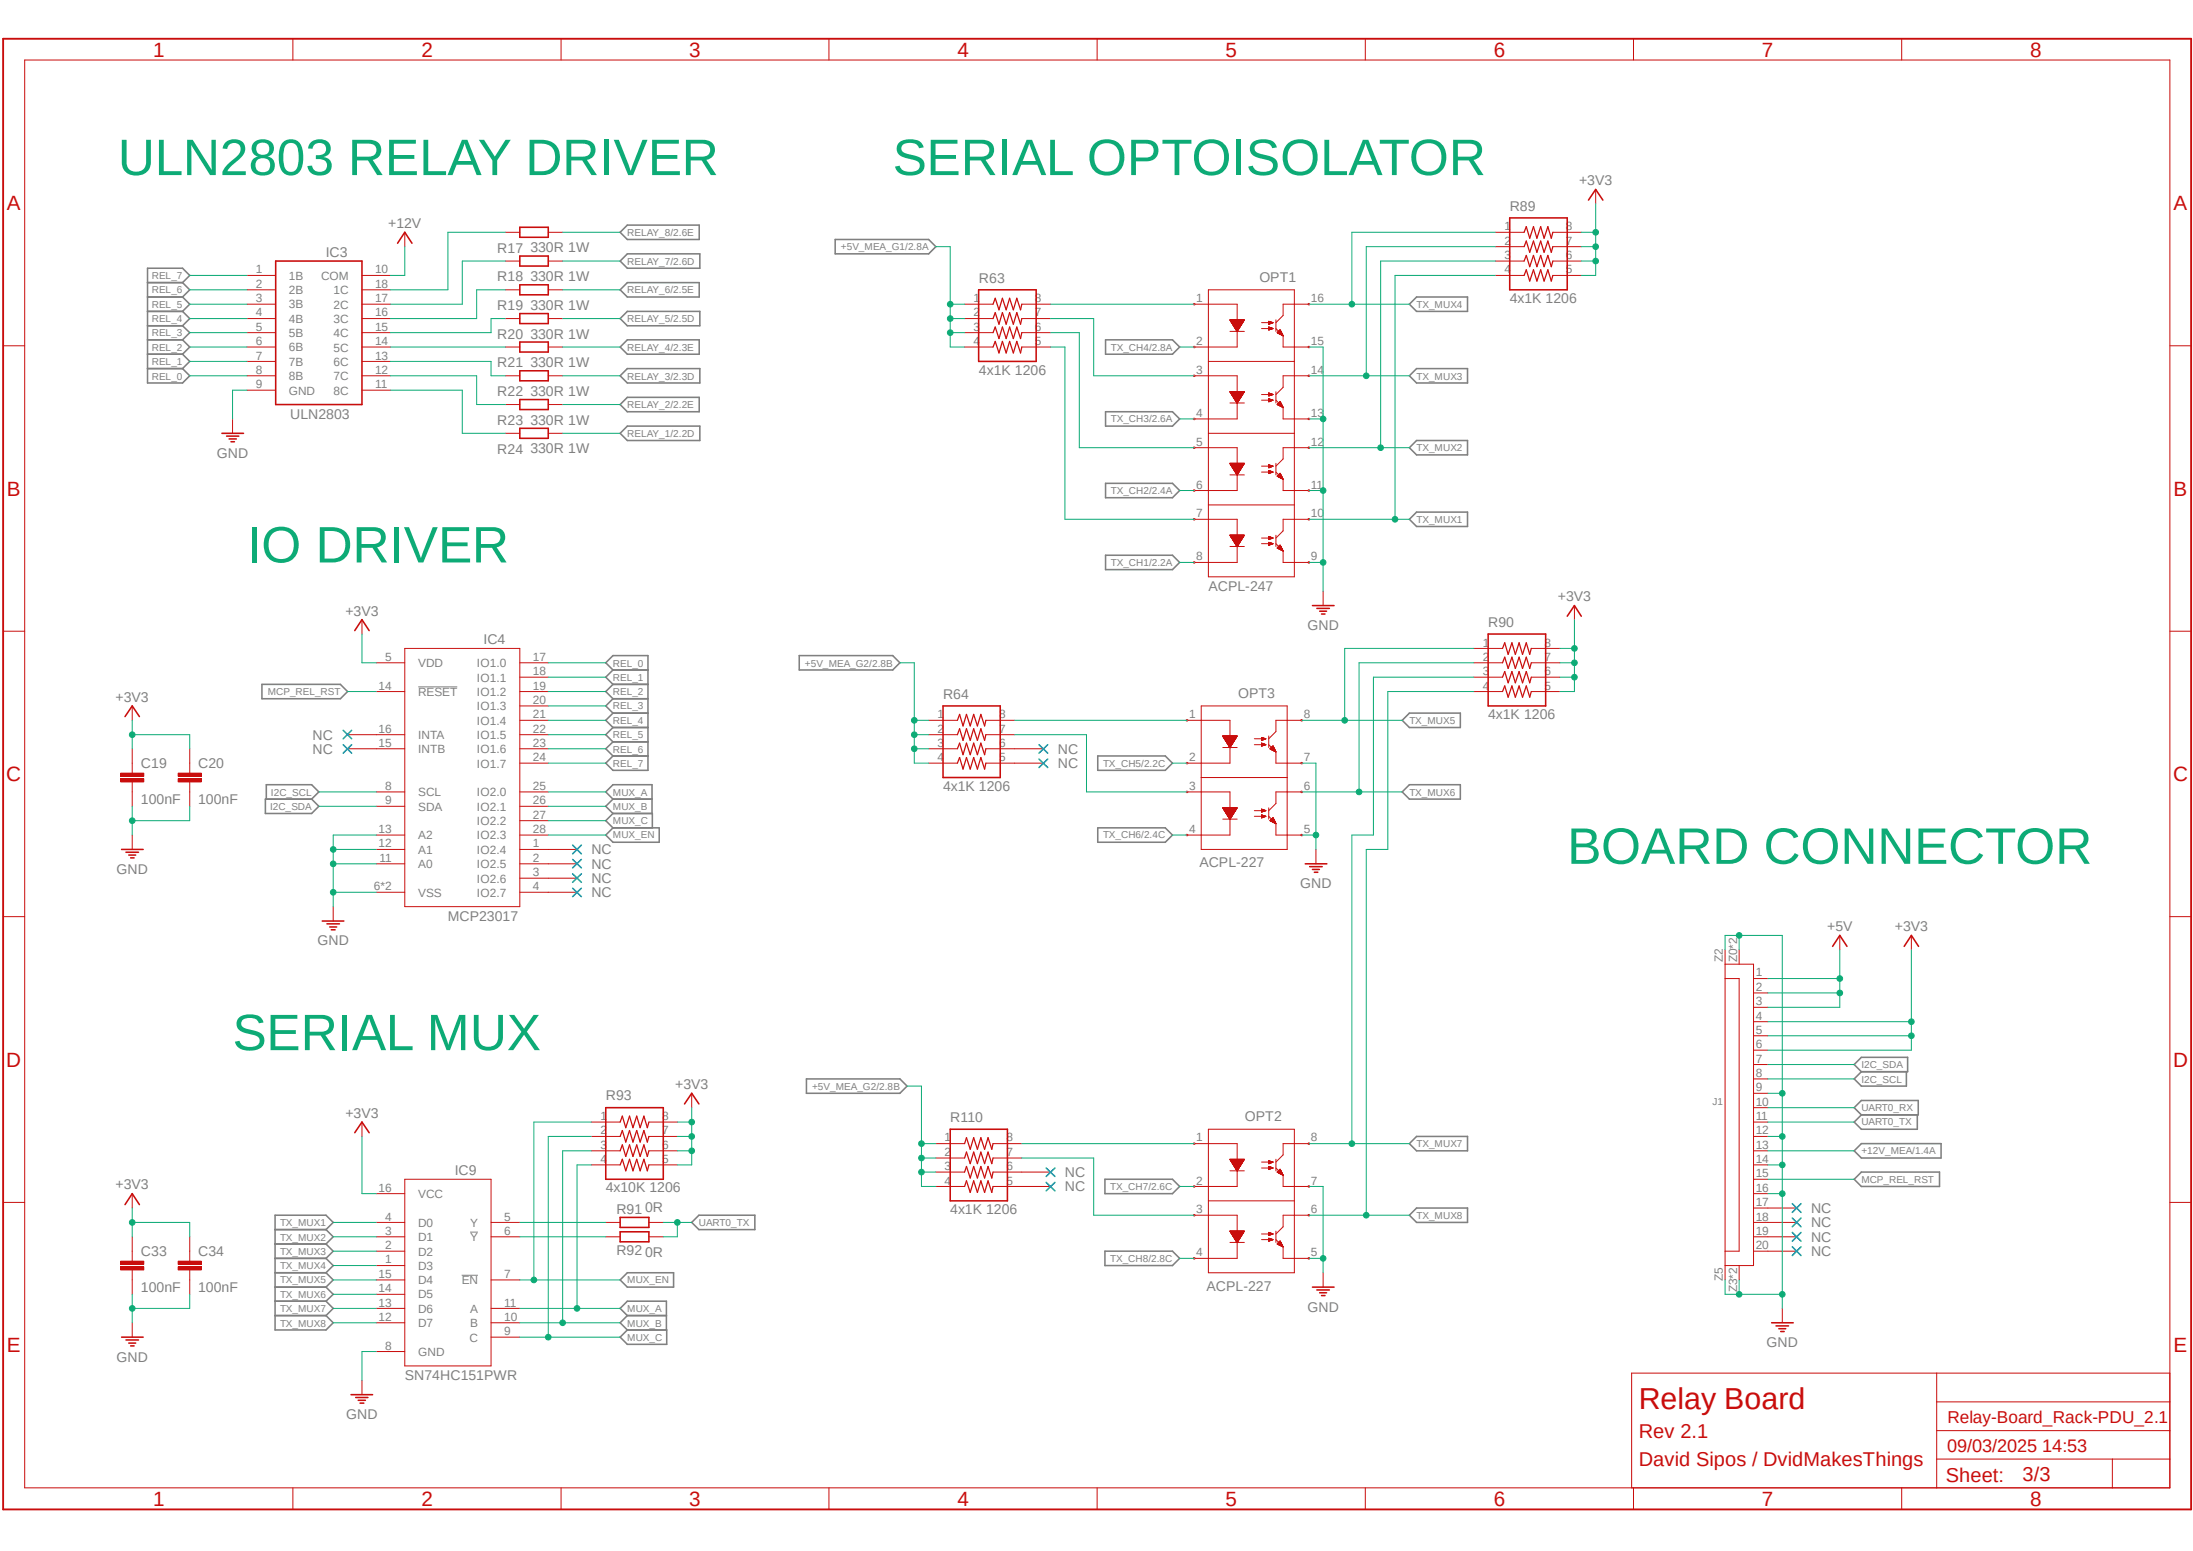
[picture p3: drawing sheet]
<svg xmlns="http://www.w3.org/2000/svg" width="297mm" height="210mm" viewBox="0 0 297 210" stroke-linecap="round" stroke-linejoin="round" font-family="sans-serif">
<defs><g id="words">
<g font-size="6.9" fill="#0dab76">
<text x="16" y="23.7">ULN2803 RELAY DRIVER</text>
<text x="120.9" y="23.7">SERIAL OPTOISOLATOR</text>
<text x="33.4" y="76.2">IO DRIVER</text>
<text x="212.3" y="117">BOARD CONNECTOR</text>
<text x="31.5" y="142.2">SERIAL MUX</text>
</g>
<text font-size="4.1" fill="#c90d0c" x="222" y="190.8">Relay Board</text>
<g font-size="2.8" fill="#c90d0c">
<text x="20.7" y="7.7">1</text>
<text x="57.1" y="7.7">2</text>
<text x="93.3" y="7.7">3</text>
<text x="129.7" y="7.7">4</text>
<text x="166" y="7.7">5</text>
<text x="202.3" y="7.7">6</text>
<text x="238.6" y="7.7">7</text>
<text x="275" y="7.7">8</text>
<text x=".9" y="28.4">A</text>
<text x="294.4" y="28.4">A</text>
<text x=".9" y="67.1">B</text>
<text x="294.4" y="67.1">B</text>
<text x=".8" y="105.8">C</text>
<text x="294.3" y="105.8">C</text>
<text x=".8" y="144.4">D</text>
<text x="294.3" y="144.4">D</text>
<text x=".9" y="183.1">E</text>
<text x="294.4" y="183.1">E</text>
<text x="20.7" y="203.9">1</text>
<text x="57.1" y="203.9">2</text>
<text x="93.3" y="203.9">3</text>
<text x="129.7" y="203.9">4</text>
<text x="166" y="203.9">5</text>
<text x="202.3" y="203.9">6</text>
<text x="238.6" y="203.9">7</text>
<text x="275" y="203.9">8</text>
</g>
<g font-size="2.7" fill="#c90d0c">
<text x="222" y="194.7">Rev 2.1</text>
<text x="222" y="198.5">David Sipos / DvidMakesThings</text>
<text x="263.5" y="200.6">Sheet:</text>
<text x="273.9" y="200.5">3/3</text>
</g>
<text font-size="2.5" fill="#c90d0c" x="263.7" y="196.6">09/03/2025 14:53</text>
<text font-size="2.3" fill="#c90d0c" x="263.7" y="192.7">Relay-Board_Rack-PDU_2.1</text>
<g font-size="1.9" fill="#808080">
<text x="204.5" y="28.6">R89</text>
<text x="213.9" y="25.1">+3V3</text>
<text x="44.1" y="34.8">IC3</text>
<text x="52.6" y="30.9">+12V</text>
<text x="67.4" y="34.2">R17</text>
<text x="71.8" y="34.2">330R 1W</text>
<text x="67.4" y="42">R19</text>
<text x="67.4" y="38.1">R18</text>
<text x="71.8" y="42">330R 1W</text>
<text x="71.8" y="38.1">330R 1W</text>
<text x="132.6" y="38.3">R63</text>
<text x="170.6" y="38.1">OPT1</text>
<text x="204.5" y="41">4x1K 1206</text>
<text x="67.4" y="45.8">R20</text>
<text x="71.8" y="45.8">330R 1W</text>
<text x="67.4" y="53.6">R22</text>
<text x="67.4" y="49.7">R21</text>
<text x="71.8" y="53.6">330R 1W</text>
<text x="71.8" y="49.7">330R 1W</text>
<text x="132.6" y="50.7">4x1K 1206</text>
<text x="39.3" y="56.7">ULN2803</text>
<text x="67.4" y="57.5">R23</text>
<text x="71.8" y="57.5">330R 1W</text>
<text x="29.4" y="62">GND</text>
<text x="67.4" y="61.4">R24</text>
<text x="71.8" y="61.4">330R 1W</text>
<text x="46.8" y="83.4">+3V3</text>
<text x="163.7" y="80.1">ACPL-247</text>
<text x="211" y="81.4">+3V3</text>
<text x="65.5" y="87.2">IC4</text>
<text x="177.1" y="85.3">GND</text>
<text x="201.5" y="84.9">R90</text>
<text x="15.7" y="95">+3V3</text>
<text x="127.7" y="94.6">R64</text>
<text x="167.7" y="94.5">OPT3</text>
<text x="42.3" y="100.2">NC</text>
<text x="201.5" y="97.3">4x1K 1206</text>
<text x="19.1" y="104">C19</text>
<text x="26.8" y="104">C20</text>
<text x="42.3" y="102.1">NC</text>
<text x="127.7" y="107.1">4x1K 1206</text>
<text x="143.3" y="102.1">NC</text>
<text x="143.3" y="104">NC</text>
<text x="19.1" y="108.9">100nF</text>
<text x="26.8" y="108.9">100nF</text>
<text x="15.8" y="118.3">GND</text>
<text x="80.1" y="115.7">NC</text>
<text x="80.1" y="117.6">NC</text>
<text x="80.1" y="119.6">NC</text>
<text x="162.4" y="117.4">ACPL-227</text>
<text x="60.7" y="124.7">MCP23017</text>
<text x="80.1" y="121.5">NC</text>
<text x="176.1" y="120.3">GND</text>
<text x="43" y="128">GND</text>
<text x="247.5" y="126.1">+5V</text>
<text x="256.6" y="126.1">+3V3</text>
<text x="82" y="149">R93</text>
<text x="91.4" y="147.4">+3V3</text>
<text x="46.8" y="151.3">+3V3</text>
<text x="128.7" y="151.9">R110</text>
<text x="168.6" y="151.8">OPT2</text>
<text x="15.7" y="161">+3V3</text>
<text x="61.6" y="159.1">IC9</text>
<text x="82" y="161.5">4x10K 1206</text>
<text x="144.2" y="159.4">NC</text>
<text x="144.2" y="161.3">NC</text>
<text x="83.5" y="164.4">R91</text>
<text x="87.4" y="164.2">0R</text>
<text x="128.7" y="164.4">4x1K 1206</text>
<text x="245.3" y="164.3">NC</text>
<text x="245.3" y="166.2">NC</text>
<text x="19.1" y="170.1">C33</text>
<text x="26.8" y="170.1">C34</text>
<text x="83.5" y="170">R92</text>
<text x="87.4" y="170.2">0R</text>
<text x="245.3" y="168.1">NC</text>
<text x="245.3" y="170.1">NC</text>
<text x="19.1" y="175">100nF</text>
<text x="26.8" y="175">100nF</text>
<text x="163.4" y="174.8">ACPL-227</text>
<text x="177.1" y="177.6">GND</text>
<text x="15.8" y="184.4">GND</text>
<text x="239.3" y="182.4">GND</text>
<text x="54.8" y="186.9">SN74HC151PWR</text>
<text x="46.9" y="192.2">GND</text>
</g>
<g font-size="1.6" fill="#808080">
<text x="203.8" y="31.2">1</text>
<text x="203.8" y="33.1">2</text>
<text x="203.8" y="35.1">3</text>
<text x="212.1" y="31.2">8</text>
<text x="212.1" y="33.1">7</text>
<text x="212.1" y="35.1">6</text>
<text x="34.7" y="37">1</text>
<text x="34.7" y="38.9">2</text>
<text x="34.7" y="40.9">3</text>
<text x="39.1" y="37.9">1B</text>
<text x="39.1" y="39.8">2B</text>
<text x="39.1" y="41.7">3B</text>
<text x="43.5" y="37.9">COM</text>
<text x="45.2" y="39.8">1C</text>
<text x="45.2" y="41.8">2C</text>
<text x="50.8" y="38.9">18</text>
<text x="50.8" y="40.9">17</text>
<text x="50.8" y="37">10</text>
<text x="131.8" y="40.9">1</text>
<text x="140.2" y="40.9">8</text>
<text x="162" y="40.9">1</text>
<text x="177.5" y="40.9">16</text>
<text x="203.8" y="37">4</text>
<text x="212.1" y="37">5</text>
<text x="34.7" y="42.8">4</text>
<text x="34.7" y="44.8">5</text>
<text x="34.7" y="46.7">6</text>
<text x="39.1" y="43.7">4B</text>
<text x="39.1" y="45.6">5B</text>
<text x="39.1" y="47.6">6B</text>
<text x="45.2" y="43.7">3C</text>
<text x="45.2" y="45.7">4C</text>
<text x="45.2" y="47.6">5C</text>
<text x="50.8" y="42.8">16</text>
<text x="50.8" y="44.8">15</text>
<text x="50.8" y="46.7">14</text>
<text x="131.8" y="42.8">2</text>
<text x="131.8" y="44.8">3</text>
<text x="131.8" y="46.7">4</text>
<text x="140.2" y="42.8">7</text>
<text x="140.2" y="44.8">6</text>
<text x="140.2" y="46.7">5</text>
<text x="162" y="46.7">2</text>
<text x="177.5" y="46.7">15</text>
<text x="34.7" y="48.7">7</text>
<text x="34.7" y="50.6">8</text>
<text x="34.7" y="52.6">9</text>
<text x="39.1" y="49.5">7B</text>
<text x="39.1" y="51.5">8B</text>
<text x="39.1" y="53.4">GND</text>
<text x="45.2" y="49.6">6C</text>
<text x="45.2" y="51.5">7C</text>
<text x="45.2" y="53.4">8C</text>
<text x="50.8" y="48.7">13</text>
<text x="50.8" y="50.6">12</text>
<text x="50.8" y="52.6">11</text>
<text x="162" y="50.6">3</text>
<text x="177.5" y="50.6">14</text>
<text x="162" y="56.4">4</text>
<text x="177.5" y="56.4">13</text>
<text x="162" y="60.3">5</text>
<text x="177.5" y="60.3">12</text>
<text x="162" y="66.2">6</text>
<text x="162" y="70.1">7</text>
<text x="177.5" y="66.2">11</text>
<text x="177.5" y="70.1">10</text>
<text x="162" y="75.9">8</text>
<text x="177.5" y="75.9">9</text>
<text x="52.2" y="89.5">5</text>
<text x="72.2" y="89.5">17</text>
<text x="200.8" y="87.5">1</text>
<text x="200.8" y="89.5">2</text>
<text x="209.2" y="87.5">8</text>
<text x="209.2" y="89.5">7</text>
<text x="51.3" y="93.4">14</text>
<text x="56.6" y="90.3">VDD</text>
<text x="56.6" y="94.2">RESET</text>
<text x="64.6" y="92.3">IO1.1</text>
<text x="64.6" y="94.2">IO1.2</text>
<text x="64.6" y="90.3">IO1.0</text>
<text x="72.2" y="91.4">18</text>
<text x="72.2" y="93.4">19</text>
<text x="72.2" y="95.3">20</text>
<text x="200.8" y="91.4">3</text>
<text x="200.8" y="93.4">4</text>
<text x="209.2" y="91.4">6</text>
<text x="209.2" y="93.4">5</text>
<text x="51.3" y="99.2">16</text>
<text x="51.3" y="101.1">15</text>
<text x="56.6" y="100">INTA</text>
<text x="56.6" y="102">INTB</text>
<text x="64.6" y="96.2">IO1.3</text>
<text x="64.6" y="98.1">IO1.4</text>
<text x="64.6" y="100.1">IO1.5</text>
<text x="72.2" y="97.2">21</text>
<text x="72.2" y="99.2">22</text>
<text x="72.2" y="101.1">23</text>
<text x="127" y="97.2">1</text>
<text x="127" y="99.2">2</text>
<text x="127" y="101.1">3</text>
<text x="135.3" y="97.2">8</text>
<text x="135.3" y="99.2">7</text>
<text x="135.3" y="101.1">6</text>
<text x="161" y="97.2">1</text>
<text x="176.6" y="97.2">8</text>
<text x="52.2" y="107">8</text>
<text x="56.6" y="107.8">SCL</text>
<text x="64.6" y="107.8">IO2.0</text>
<text x="64.6" y="102">IO1.6</text>
<text x="64.6" y="104">IO1.7</text>
<text x="72.2" y="107">25</text>
<text x="72.2" y="103.1">24</text>
<text x="127" y="103.1">4</text>
<text x="135.3" y="103.1">5</text>
<text x="161" y="103.1">2</text>
<text x="161" y="107">3</text>
<text x="176.6" y="107">6</text>
<text x="176.6" y="103.1">7</text>
<text x="51.3" y="112.8">13</text>
<text x="52.2" y="108.9">9</text>
<text x="56.6" y="109.8">SDA</text>
<text x="56.6" y="113.7">A2</text>
<text x="64.6" y="109.8">IO2.1</text>
<text x="64.6" y="111.7">IO2.2</text>
<text x="64.6" y="113.7">IO2.3</text>
<text x="72.2" y="108.9">26</text>
<text x="72.2" y="110.9">27</text>
<text x="72.2" y="112.8">28</text>
<text x="161" y="112.8">4</text>
<text x="176.6" y="112.8">5</text>
<text x="51.3" y="114.7">12</text>
<text x="51.4" y="116.7">11</text>
<text x="56.6" y="115.6">A1</text>
<text x="56.6" y="117.5">A0</text>
<text x="64.6" y="115.6">IO2.4</text>
<text x="64.6" y="117.6">IO2.5</text>
<text x="64.6" y="119.5">IO2.6</text>
<text x="72.2" y="114.7">1</text>
<text x="72.2" y="116.7">2</text>
<text x="72.2" y="118.6">3</text>
<text x="50.6" y="120.6">6*2</text>
<text x="56.6" y="121.4">VSS</text>
<text x="64.6" y="121.5">IO2.7</text>
<text x="72.2" y="120.6">4</text>
<text x="233.3" y="130.3" transform="rotate(-90 233.3 130.3)">Z2</text>
<text x="235.3" y="130.3" transform="rotate(-90 235.3 130.3)">Z0*2</text>
<text x="237.8" y="132.2">1</text>
<text x="237.8" y="134.2">2</text>
<text x="237.8" y="136.1">3</text>
<text x="237.8" y="138">4</text>
<text x="237.8" y="140">5</text>
<text x="237.8" y="141.9">6</text>
<text x="237.8" y="143.9">7</text>
<text x="237.8" y="145.8">8</text>
<text x="237.8" y="147.8">9</text>
<text x="237.8" y="149.7">10</text>
<text x="81.3" y="151.6">1</text>
<text x="81.3" y="153.6">2</text>
<text x="81.3" y="155.5">3</text>
<text x="89.7" y="151.6">8</text>
<text x="89.7" y="153.6">7</text>
<text x="89.7" y="155.5">6</text>
<text x="127.9" y="154.6">1</text>
<text x="136.3" y="154.6">8</text>
<text x="162" y="154.6">1</text>
<text x="177.5" y="154.6">8</text>
<text x="237.8" y="151.6">11</text>
<text x="237.8" y="153.6">12</text>
<text x="237.8" y="155.5">13</text>
<text x="51.3" y="161.4">16</text>
<text x="81.3" y="157.5">4</text>
<text x="89.7" y="157.5">5</text>
<text x="127.9" y="156.5">2</text>
<text x="127.9" y="158.5">3</text>
<text x="127.9" y="160.4">4</text>
<text x="136.3" y="156.5">7</text>
<text x="136.3" y="158.5">6</text>
<text x="136.3" y="160.4">5</text>
<text x="162" y="160.4">2</text>
<text x="177.5" y="160.4">7</text>
<text x="237.8" y="157.5">14</text>
<text x="237.8" y="159.4">15</text>
<text x="237.8" y="161.4">16</text>
<text x="52.2" y="165.3">4</text>
<text x="52.2" y="167.2">3</text>
<text x="56.6" y="166.1">D0</text>
<text x="56.6" y="162.2">VCC</text>
<text x="63.7" y="166.1">Y</text>
<text x="68.3" y="165.3">5</text>
<text x="68.3" y="167.2">6</text>
<text x="162" y="164.3">3</text>
<text x="177.5" y="164.3">6</text>
<text x="237.8" y="163.3">17</text>
<text x="237.8" y="165.3">18</text>
<text x="237.8" y="167.2">19</text>
<text x="51.3" y="173">15</text>
<text x="52.2" y="169.1">2</text>
<text x="52.2" y="171.1">1</text>
<text x="56.6" y="168.1">D1</text>
<text x="56.6" y="170">D2</text>
<text x="56.6" y="172">D3</text>
<text x="56.6" y="173.9">D4</text>
<text x="62.5" y="173.9">EN</text>
<text x="63.7" y="168.1">Y</text>
<text x="68.3" y="173">7</text>
<text x="162" y="170.1">4</text>
<text x="177.5" y="170.1">5</text>
<text x="233.3" y="173.5" transform="rotate(-90 233.3 173.5)">Z5</text>
<text x="237.8" y="169.1">20</text>
<text x="51.3" y="175">14</text>
<text x="51.3" y="176.9">13</text>
<text x="51.3" y="178.9">12</text>
<text x="56.6" y="175.8">D5</text>
<text x="56.6" y="177.8">D6</text>
<text x="56.6" y="179.7">D7</text>
<text x="63.7" y="177.8">A</text>
<text x="63.7" y="179.7">B</text>
<text x="68.3" y="176.9">11</text>
<text x="68.3" y="178.9">10</text>
<text x="235.3" y="175" transform="rotate(-90 235.3 175)">Z3*2</text>
<text x="52.2" y="182.8">8</text>
<text x="56.6" y="183.6">GND</text>
<text x="63.6" y="181.7">C</text>
<text x="68.3" y="180.8">9</text>
</g>
<g font-size="1.4" fill="#808080">
<text x="85" y="35.9">RELAY_7/2.6D</text>
<text x="85" y="32">RELAY_8/2.6E</text>
<text x="113.9" y="33.9">+5V_MEA_G1/2.8A</text>
<text x="20.6" y="39.7">REL_6</text>
<text x="20.6" y="41.7">REL_5</text>
<text x="20.6" y="37.8">REL_7</text>
<text x="85" y="39.7">RELAY_6/2.5E</text>
<text x="191.9" y="41.7">TX_MUX4</text>
<text x="20.6" y="43.6">REL_4</text>
<text x="20.6" y="47.5">REL_2</text>
<text x="20.6" y="45.6">REL_3</text>
<text x="85" y="47.5">RELAY_4/2.3E</text>
<text x="85" y="43.6">RELAY_5/2.5D</text>
<text x="150.5" y="47.5">TX_CH4/2.8A</text>
<text x="20.6" y="51.4">REL_0</text>
<text x="20.6" y="49.4">REL_1</text>
<text x="85" y="51.4">RELAY_3/2.3D</text>
<text x="191.9" y="51.4">TX_MUX3</text>
<text x="85" y="59.1">RELAY_1/2.2D</text>
<text x="85" y="55.3">RELAY_2/2.2E</text>
<text x="150.5" y="57.2">TX_CH3/2.6A</text>
<text x="191.9" y="61.1">TX_MUX2</text>
<text x="150.5" y="66.9">TX_CH2/2.4A</text>
<text x="191.9" y="70.8">TX_MUX1</text>
<text x="150.5" y="76.6">TX_CH1/2.2A</text>
<text x="36.3" y="94.1">MCP_REL_RST</text>
<text x="83" y="94.1">REL_2</text>
<text x="83" y="90.3">REL_0</text>
<text x="83" y="92.2">REL_1</text>
<text x="109" y="90.3">+5V_MEA_G2/2.8B</text>
<text x="83" y="101.9">REL_6</text>
<text x="83" y="98">REL_4</text>
<text x="83" y="96.1">REL_3</text>
<text x="83" y="99.9">REL_5</text>
<text x="190.9" y="98">TX_MUX5</text>
<text x="36.7" y="107.7">I2C_SCL</text>
<text x="83" y="103.8">REL_7</text>
<text x="83" y="107.7">MUX_A</text>
<text x="149.4" y="103.8">TX_CH5/2.2C</text>
<text x="190.9" y="107.7">TX_MUX6</text>
<text x="36.6" y="109.7">I2C_SDA</text>
<text x="83" y="109.7">MUX_B</text>
<text x="83" y="111.6">MUX_C</text>
<text x="83" y="113.5">MUX_EN</text>
<text x="149.4" y="113.5">TX_CH6/2.4C</text>
<text x="110" y="147.6">+5V_MEA_G2/2.8B</text>
<text x="231.9" y="149.6">J1</text>
<text x="252.1" y="144.7">I2C_SDA</text>
<text x="252.1" y="146.6">I2C_SCL</text>
<text x="191.9" y="155.3">TX_MUX7</text>
<text x="252.1" y="152.4">UART0_TX</text>
<text x="252.1" y="150.5">UART0_RX</text>
<text x="150.4" y="161.2">TX_CH7/2.6C</text>
<text x="252.1" y="160.2">MCP_REL_RST</text>
<text x="252.1" y="156.3">+12V_MEA/1.4A</text>
<text x="37.9" y="166">TX_MUX1</text>
<text x="37.9" y="168">TX_MUX2</text>
<text x="94.7" y="166">UART0_TX</text>
<text x="191.9" y="165.1">TX_MUX8</text>
<text x="37.9" y="169.9">TX_MUX3</text>
<text x="37.9" y="171.8">TX_MUX4</text>
<text x="37.9" y="173.8">TX_MUX5</text>
<text x="85" y="173.8">MUX_EN</text>
<text x="150.4" y="170.9">TX_CH8/2.8C</text>
<text x="37.9" y="175.7">TX_MUX6</text>
<text x="37.9" y="177.7">TX_MUX7</text>
<text x="37.9" y="179.6">TX_MUX8</text>
<text x="85" y="177.7">MUX_A</text>
<text x="85" y="179.6">MUX_B</text>
<text x="85" y="181.6">MUX_C</text>
</g>
</g></defs>
<path d="M0 5l297.1 199.9M297.1 5l-297.1 199.9" fill="none" stroke="#fff" stroke-width=".14"/>
<path d="M56.6 93h5.3M62.5 172.7h2.2M63.7 166.8h1" fill="none" stroke="#808080" stroke-width=".14"/>
<g fill="none" stroke="#808080" stroke-width=".21">
<path d="M20 38.3h4.7M24.7 38.3l1 .9-1 1M24.7 38.3l1-1-1-1h-4.7v15.6h4.7l1-1-1-1M85 38.3h9.7v1.9h-9.7l-1-1zM85 34.4h9.8v1.9h-9.8l-1-1zM85 30.5h9.7v1.9h-9.7l-1-.9zM113.1 32.4h12.7l.9 1-.9 1h-12.7zM20 40.2h4.7M20 42.2h4.7M20 44.1h4.7M20 46h4.7M20 48h4.7"/>
<path d="M20 49.9h4.7M24.7 42.2l1 .9-1 1M24.7 46l1 1-1 1M24.7 48l1 .9-1 1M24.7 44.1l1 .9-1 1M24.7 40.2l1 1-1 1M85 42.2h9.8v1.9h-9.8l-1-1zM85 46h9.7v2h-9.7l-1-1zM85 49.9h9.8v2h-9.8l-1-1zM85 57.7h9.8v1.9h-9.8l-1-.9zM85 53.8h9.7v2h-9.7l-1-1zM149.7 46h9.1l1 1-1 1h-9.1z"/>
<path d="M149.7 55.8h9.1l1 .9-1 1h-9.1zM190.9 41.2l1-1h6.9v2h-6.9zM191.9 49.9h6.9v2h-6.9l-1-1zM191.9 59.6h6.9v2h-6.9l-1-1zM149.7 65.4h9.1l1 1-1 1h-9.1zM149.7 75.2h9.1l1 1-1 .9h-9.1zM191.9 69.3h6.9v2h-6.9l-1-1zM35.5 92.7h10.6l1 .9-1 1h-10.6zM83 90.7l-1-1 1-.9h4.8v15.5h-4.8l-1-1 1-.9M83 96.6l-1 .9 1 1M83 98.5h4.8M83 96.6h4.8"/>
<path d="M83 92.7l-1 .9 1 1M83 94.6h4.8M83 92.7h4.8M83 90.7h4.8M83 90.7l-1 1 1 1M83 94.6l-1 1 1 1M83 98.5l-1 1 1 1M108.2 88.8h12.7l1 .9-1 1h-12.7zM190.9 96.6h6.9v1.9h-6.9l-1-1zM35.9 108.2h6.3l1 1-1 1h-6.3zM36.1 108.2v-1.9h6.1l1 .9-1 1M82 113.1l1-1h6.3v1.9h-6.3z"/>
<path d="M83 100.5l-1 .9 1 1M83 102.4h4.8M83 100.5h4.8M83 110.2h5.3v1.9M83 108.2h5.3M83 108.2l-1-1 1-.9h5.3v3.9M83 108.2l-1 1 1 1M83 110.2l-1 .9 1 1M148.7 102.4h9.1l1 .9-1 1h-9.1zM148.7 112.1h9.1l1 1-1 .9h-9.1zM189.9 107.2l1-.9h6.9v1.9h-6.9zM109.2 146.1h12.7l1 1-1 .9h-12.7z"/>
<path d="M149.6 159.7h9.2l1 1-1 .9h-9.2zM191.9 153.9h6.9v1.9h-6.9l-1-.9zM251.1 144.1l1-.9h6.3v1.9h-6.3zM251.1 159.7l1-1h10.6v2h-10.6zM251.1 150l1-1h7.7v2h-7.7zM251.1 155.8l1-.9h10.8v1.9h-10.8zM252.1 145.1l-1 1 1 1h6.1v-2M252.1 151l-1 .9 1 1h7.6v-1.9M37.3 166.5h6.9M37.3 168.4h6.9M37.3 170.4h6.9M37.3 172.3h6.9"/>
<path d="M37.3 174.3h6.9M37.3 176.2h6.9M37.3 178.1h6.9M44.2 166.5l.9-1-.9-1h-6.9v15.6h6.9l.9-1-.9-1M44.2 166.5l.9 1-.9 .9M44.2 168.4l.9 1-.9 1M44.2 170.4l.9 1-.9 .9M44.2 172.3l.9 1-.9 1M44.2 174.3l.9 1-.9 .9M44.2 176.2l.9 1-.9 .9M85 172.3h6.2v2h-6.2l-1-1zM85 178.1l-1-.9 1-1h5.3v3.9"/>
<path d="M85 178.1h5.3M85 178.1l-1 1 1 1M93.7 165.5l1-1h7.5v2h-7.5zM149.6 169.4h9.2l1 1-1 1h-9.2zM190.9 164.5l1-.9h6.9v1.9h-6.9zM85 180.1h5.3v1.9h-5.3l-1-.9z"/>
</g>
<g fill="none" stroke="#c90d0c" stroke-width=".14">
<path d="M3.3 8.1h290.6v193.4h-290.6zM39.7 5.2v2.9M76 5.2v2.9M112.3 5.2v2.9M148.6 5.2v2.9M184.9 5.2v2.9M221.2 5.2v2.9M257.6 5.2v2.9M33.4 39.2h3.9M33.4 37.3h3.9M49 39.2h3.9M49 37.3h3.9"/>
<path d="M54.8 31.5v1.9M68.5 39.2h1.9M68.5 35.3h1.9M68.5 31.5h1.9M74.3 39.2h1.9M74.3 35.3h1.9M74.3 31.5h1.9M163.7 39.2h11.6v38.9h-11.6zM202.5 35.3h3.9M202.5 37.3h3.9M202.5 31.5h3.9M202.5 33.4h3.9"/>
<path d="M210.3 35.3h3.9M210.3 37.3h3.9M210.3 31.5h3.9M210.3 33.4h3.9M216.1 25.7v1.9M.4 46.8h2.9M31.5 56.7v2M33.4 50.9h3.9M33.4 47h3.9M33.4 43.1h3.9M33.4 41.2h3.9M33.4 45h3.9"/>
<path d="M33.4 48.9h3.9M33.4 52.8h3.9M49 50.9h3.9M49 47h3.9M49 43.1h3.9M49 41.2h3.9M49 45h3.9M49 48.9h3.9M49 52.8h3.9M68.5 58.7h1.9M68.5 54.8h1.9M68.5 50.9h1.9"/>
<path d="M68.5 47h1.9M68.5 43.1h1.9M74.3 58.7h1.9M74.3 54.8h1.9M74.3 50.9h1.9M74.3 47h1.9M74.3 43.1h1.9M130.6 47h3.9M130.6 43.1h3.9M130.6 41.2h3.9M130.6 45h3.9M138.4 47h3.9"/>
<path d="M138.4 43.1h3.9M138.4 41.2h3.9M138.4 45h3.9M161.7 50.9h5.9v2.1M161.7 41.2h5.9v2.1M163.7 58.7h11.6M163.7 48.9h11.6M166.6 44.9h1.9M166.6 54.6h1.9M166.6 43.3h1.9l-.9 1.6zM166.6 43.3h1.9M166.6 53h1.9l-.9 1.6z"/>
<path d="M166.6 53.1h1.9M166.6 43.4h1.8M166.6 43.4h1.9M166.7 43.5h1.7M166.7 53.2h1.7M166.7 43.6h1.7M166.7 53.3h1.7M166.8 43.6h1.5M166.8 43.6h1.6M166.8 53.3h1.5M166.8 53.3h1.6M166.8 53.4h1.5"/>
<path d="M166.8 43.7h1.5M166.8 43.8h1.4M166.8 53.5h1.5M166.9 43.8h1.3M166.9 53.6h1.3M166.9 53.5h1.3M166.9 43.9h1.3M166.9 43.9h1.2M167 44h1.1M167 43.9h1.1M167 53.7h1.1M167 53.6h1.1"/>
<path d="M167 53.8h1.1M167 44.1h1M167 44.1h1.1M167.1 44.2h.9M167.1 53.9h.9M167.1 53.8h.9M167.1 44.2h.8M167.1 54h.8M167.2 44.3h.7M167.2 54h.7M167.2 44.4h.7M167.2 54.1h.7"/>
<path d="M167.3 44.4h.5M167.3 44.4h.6M167.3 54.1h.5M167.3 54.2h.5M167.3 44.5h.5M167.3 44.6h.4M167.3 54.3h.4M167.3 54.3h.5M167.4 44.7h.3M167.4 44.6h.3M167.4 54.4h.3M167.4 44.7h.2"/>
<path d="M167.4 54.4h.2M167.5 44.8h.1M167.5 44.7h.1M167.5 54.5h.1M167.6 44.9v2.1h-5.9M167.6 54.6v2.1h-5.9M167.6 44.9h.1M167.6 54.6h.1M170.9 54.2h1.5M170.9 53.4h1.5M170.9 43.7h1.5M170.9 44.5h1.5"/>
<path d="M171.8 43.5l.1 .1M171.8 53.2l.1 .1M171.8 43.5v.4M171.8 44.3v.4M171.8 53.2v.4M171.8 54v.4M171.8 44.3l.6 .2M171.8 44.7h.1M171.8 44.6h.2M171.8 44.6h.4M171.8 44.5h.5M171.8 44.4h.6"/>
<path d="M171.8 44.4h.4M171.8 44.4h.3M171.8 44.3h.2M171.8 44.3h.1M171.8 54l.6 .2M171.8 54.4h.1M171.8 54.4h.2M171.8 54.3h.3M171.8 54.3h.4M171.8 54.2h.5M171.8 54.1h.5M171.8 54.1h.4"/>
<path d="M171.8 54.1h.2M171.8 54h.1M171.8 54l.1 .1M171.8 43.5l.6 .2M171.8 43.9h.1M171.8 43.9h.2M171.8 43.8h.3M171.8 43.8h.4M171.8 43.7h.6M171.8 43.6h.5M171.8 43.6h.3M171.8 43.6h.2"/>
<path d="M171.8 43.5h.1M171.8 53.2l.6 .2M171.8 53.6h.1M171.8 53.6h.2M171.8 53.5h.4M171.8 53.5h.5M171.8 53.4h.5M171.8 53.3h.5M171.8 53.3h.3M171.8 53.3h.2M172.4 44.5l-.6 .2M172.4 54.2l-.6 .2"/>
<path d="M172.4 43.7l-.6 .2M172.4 53.4l-.6 .2M172.8 44.5l1 1M172.8 43.3v1.6M172.8 53v1.6M172.8 54.2l1 1M173 54.8h.6M173 45h.6M173 45l.4-.3 .4 .8M173 45l.8 .5M173 54.8l.8 .4M173 45.1h.6"/>
<path d="M173 45h.5M173 54.7h.6M173.1 45h.4M173.1 54.8h.5M173.1 54.7h.4M173.1 45.1h.5M173.1 44.9h.4M173.1 45.2h.6M173.1 54.9h.5M173.1 54.6h.4M173.2 54.6h.3M173.2 44.8h.3"/>
<path d="M173.2 54.9h.5M173.2 54.5h.2M173.3 45.2h.4M173.3 44.8h.1M173.3 44.7h.1M173.3 54.5h.1M173.3 54.9h.4M173.3 54.4h.1M173.4 45.3h.3M173.4 54.4l.4 .8M173.4 54.4l-.4 .4M173.4 54.4h.1"/>
<path d="M173.4 55h.3M173.5 45.3h.2M173.6 55.1h.1M173.6 45.4h.1M173.7 45.4h.1M173.7 55.1h.1M173.7 55.2h.1M173.8 45.5v1.5h3.4M173.8 55.2v1.5h3.4M177.2 50.9h-3.4v1.6l-1 .9M177.2 41.2h-3.4v1.5l-1 1M293.9 46.8h2.9"/>
<path d="M161.7 60.6h5.9v2.1M161.7 70.3h5.9v2.2M163.7 68.4h11.6M166.6 64.3h1.9M166.6 74h1.9M166.6 72.5h1.9l-.9 1.5zM166.6 72.5h1.9M166.6 62.7h1.9l-.9 1.6zM166.6 62.8h1.9M166.6 72.6h1.8M166.6 62.9h1.8M166.7 72.6h1.7"/>
<path d="M166.7 62.9h1.7M166.7 72.7h1.7M166.7 63h1.7M166.8 72.8h1.5M166.8 63.1h1.5M166.8 63h1.6M166.8 72.9h1.5M166.8 72.9h1.4M166.8 63.2h1.4M166.8 63.2h1.5M166.9 73h1.3M166.9 72.9h1.3"/>
<path d="M166.9 63.2h1.3M166.9 63.3h1.2M166.9 63.3h1.3M167 73.1h1.1M167 63.4h1.1M167 73.2h1.1M167 63.5h1.1M167 73.2h1M167 63.5h1M167.1 73.3h.9M167.1 63.6h.9M167.1 73.4h.9"/>
<path d="M167.1 63.7h.8M167.2 73.4h.7M167.2 63.7h.7M167.2 73.5h.7M167.2 63.8h.7M167.3 73.6h.5M167.3 63.9h.5M167.3 63.8h.6M167.3 73.7h.5M167.3 64h.4M167.3 64h.5M167.4 73.8h.3"/>
<path d="M167.4 73.7h.3M167.4 64.1h.3M167.4 73.9h.2M167.4 64.1h.2M167.5 73.9h.1M167.5 64.2h.1M167.5 74h.1M167.5 64.3h.1M167.6 64.3v2.1h-5.9M167.6 74v2.2h-5.9M167.6 74h.1M167.6 64.3h.1"/>
<path d="M170.9 63.9h1.5M170.9 63.1h1.5M170.9 73.6h1.5M170.9 72.9h1.5M171.8 62.9l.1 .1M171.8 72.6l.1 .1M171.8 73.8h.2M171.8 73.7h.3M171.8 73.7h.4M171.8 73.7h.5M171.8 73.6h.5M171.8 73.5h.4"/>
<path d="M171.8 73.5h.2M171.8 73.4h.1M171.8 73h.1M171.8 73h.2M171.8 72.9h.4M171.8 72.9h.5M171.8 72.8h.6M171.8 72.8h.4M171.8 72.7h.3M171.8 72.7h.2M171.8 62.9v.4M171.8 63.7v.4"/>
<path d="M171.8 72.6v.4M171.8 73.4v.4M171.8 63.7l.6 .2M171.8 64.1h.1M171.8 64.1h.2M171.8 64h.4M171.8 64h.5M171.8 63.9h.5M171.8 63.8h.5M171.8 63.8h.3M171.8 63.8h.2M171.8 63.7h.1"/>
<path d="M171.8 63.7l.1 .1M171.8 73.4l.6 .2M171.8 73.8l.1 .1M171.8 73.4l.1 .1M171.8 62.9l.6 .2M171.8 63.3l.1 .1M171.8 63.3h.1M171.8 63.3h.2M171.8 63.2h.3M171.8 63.2h.5M171.8 63.2h.6M171.8 63.1h.5"/>
<path d="M171.8 63h.4M171.8 63h.2M171.8 62.9h.1M171.8 72.6l.6 .3M171.8 73l.1 .1M172.4 63.9l-.6 .2M172.4 73.6l-.6 .2M172.4 63.1l-.6 .2M172.4 72.9l-.6 .1M172.8 62.7v1.6M172.8 72.5v1.5M172.8 63.9l1 1"/>
<path d="M172.8 73.6l1 1M173 64.5l.8 .4M173 64.5h.6M173 74.2l.8 .4M173 74.2h.6M173 64.4h.6M173.1 64.4h.4M173.1 74.3h.5M173.1 74.1h.4M173.1 64.6h.5M173.1 64.3h.4M173.1 74h.4"/>
<path d="M173.2 74h.3M173.2 64.6h.4M173.2 64.3h.2M173.2 74h.2M173.2 64.6h.5M173.2 64.2h.2M173.2 74.3h.5M173.3 73.9h.1M173.3 64.2h.1M173.3 64.1h.1M173.3 74.4h.4M173.4 73.8h.1"/>
<path d="M173.4 64.1h.1M173.4 64.1l.4 .8M173.4 64.1l-.4 .4M173.4 64.7h.3M173.4 73.8l.4 .8M173.4 73.8l-.4 .4M173.4 74.4h.3M173.5 64.8h.2M173.5 74.5h.2M173.6 64.8h.1M173.7 74.5h.1M173.7 64.9h.1"/>
<path d="M173.8 64.9v1.5h3.4M173.8 74.6v1.6h3.4M173.8 74.6h.1M177.2 60.6h-3.4v1.5l-1 1M177.2 70.3h-3.4v1.6l-1 1M.4 85.5h2.9M17.9 95.6v1.9M47.1 99.5h7.7M49 83.9v2M51 93.6h3.8M51 89.7h3.8M54.8 87.8h15.6v35h-15.6z"/>
<path d="M70.4 99.5h3.9M70.4 91.7h3.9M70.4 93.6h3.9M70.4 95.6h3.9M70.4 97.5h3.9M70.4 89.7h3.9M125.8 99.5h3.9M125.8 97.5h3.9M133.5 99.5h3.9M133.5 97.5h3.9M160.7 97.5h5.9v2.2M162.7 95.6h11.6v19.4h-11.6z"/>
<path d="M165.6 99.7h2l-1 1.5zM165.6 99.7h1.9M165.7 99.8h1.8M165.7 99.7h1.8M165.7 99.9h1.7M165.8 99.9h1.6M165.8 100h1.5M170.9 99.9h.1M170.9 99.9v.3M170.9 99.9l.5 .1M170.9 100h.4M170.9 99.9h.3"/>
<path d="M170.9 99.9h.2M171.8 99.7v1.5M176.3 97.5h-3.5v1.6l-1 .9M179.2 80.1v1.9M199.6 91.7h3.9M199.6 93.6h3.9M199.6 89.7h3.9M199.6 87.8h3.9M207.4 91.7h3.9M207.4 93.6h3.9M207.4 89.7h3.9M207.4 87.8h3.9"/>
<path d="M213.2 82v1.9M293.9 85.5h2.9M16.3 105.5h3.2v.4h-3.2zM16.3 104.7h3.2v.4h-3.2zM17.9 101.4v3.3M17.9 105.9v3.3M17.9 113.1v1.9M24.1 105.5h3.2v.4h-3.2zM24.1 104.7h3.2v.4h-3.2zM25.7 101.4v3.3M25.7 105.9v3.3M47.1 101.4h7.7"/>
<path d="M51 115h3.8M51 117h3.8M51 107.2h3.8M51 109.2h3.8M51 113.1h3.8M70.4 115h7.7M70.4 117h7.7M70.4 118.9h7.7M70.4 107.2h3.9M70.4 101.4h3.9M70.4 103.3h3.9M70.4 109.2h3.9"/>
<path d="M70.4 111.1h3.9M70.4 113.1h3.9M125.8 101.4h3.9M125.8 103.3h3.9M133.5 101.4h7.8M133.5 103.3h7.8M160.7 107.2h5.9v2.2M162.7 105.3h11.6M165.6 101.2h2M165.6 110.9h2M165.6 109.4h2l-1 1.5zM165.7 109.5h1.8"/>
<path d="M165.7 109.4h1.8M165.7 109.6h1.7M165.8 109.7h1.5M165.8 109.6h1.6M165.8 109.8h1.5M165.9 100.1h1.4M165.9 109.8h1.4M165.9 100.2h1.4M165.9 109.9h1.3M165.9 109.9h1.4M165.9 100.2h1.3M166 100.3h1.2"/>
<path d="M166 110h1.1M166 110h1.2M166 100.4h1.1M166 100.3h1.1M166 110.1h1.1M166.1 100.5h.9M166.1 100.4h1M166.1 110.2h.9M166.2 100.6h.8M166.2 100.5h.8M166.2 110.3h.8M166.2 110.4h.7"/>
<path d="M166.2 100.7h.7M166.3 100.8h.5M166.3 100.8h.6M166.3 110.5h.6M166.3 110.5h.5M166.3 110.6h.5M166.4 100.9h.4M166.4 110.6h.4M166.4 101h.4M166.4 110.7h.3M166.4 110.7h.4M166.5 101h.2"/>
<path d="M166.5 110.8h.2M166.5 110.7h.2M166.5 101.1h.1M166.5 101.1h.2M166.5 101.2h.1M166.5 110.9h.1M166.6 101.2v2.1h-5.9M166.6 110.9v2.2h-5.9M166.6 101.2v.1M166.6 110.9v.1M169.9 110.5h1.5M169.9 109.8h1.5"/>
<path d="M169.9 100h1.5M169.9 100.8h1.5M170.9 109.6h.1M170.9 100.6v.4M170.9 109.6v.3M170.9 110.4v.3M170.9 100.6l.5 .2M170.9 101h.1M170.9 101h.2M170.9 100.9h.3M170.9 100.9h.4M170.9 100.8h.5"/>
<path d="M170.9 100.8h.4M170.9 100.7h.2M170.9 100.7h.1M170.9 100.6h.1M170.9 100.6v.1M170.9 110.4l.5 .1M170.9 110.7v.1M170.9 110.7h.1M170.9 110.7h.2M170.9 110.6h.3M170.9 110.6h.5M170.9 110.5h.4"/>
<path d="M170.9 110.4h.3M170.9 110.4h.2M170.9 110.4h.1M170.9 100.2v.1M170.9 100.2h.1M170.9 100.2h.3M170.9 100.1h.4M170.9 100.1h.5M170.9 109.6l.5 .2M170.9 109.9v.1M170.9 109.9h.1M170.9 109.9h.2"/>
<path d="M170.9 109.9h.3M170.9 109.8h.4M170.9 109.7h.5M170.9 109.7h.3M170.9 109.6h.2M171.4 100.8l-.5 .2M171.4 110.5l-.5 .2M171.4 100l-.5 .2M171.4 109.8l-.5 .1M171.8 109.4v1.5M171.8 100.8l1 1M171.8 110.5l1 1"/>
<path d="M172 101.4h.6M172 111.1h.6M172 101.4l.8 .4M172 111.1l.8 .4M172 101.3h.6M172.1 111.2h.5M172.1 111h.5M172.1 101.5h.5M172.1 101.3h.5M172.2 101.2h.3M172.2 111.2h.4M172.2 111h.3"/>
<path d="M172.2 110.9h.3M172.2 101.5h.5M172.3 101.6h.4M172.3 101.2h.2M172.3 101.1h.2M172.3 111.3h.4M172.3 110.9h.2M172.3 110.8h.2M172.3 110.8h.1M172.4 101h.1M172.4 101.6h.3M172.4 110.7h.1"/>
<path d="M172.4 101l.4 .8M172.4 101l-.4 .4M172.4 110.7l.4 .8M172.4 110.7l-.4 .4M172.4 111.3h.3M172.5 101.6h.2M172.5 101.7h.3M172.5 111.4h.2M172.6 111.4h.2M172.6 101.7h.2M172.7 111.5h.1M172.7 101.8h.1"/>
<path d="M172.8 101.8h.1M172.8 101.8v1.5h3.5M172.8 111.5v1.6h3.5M172.8 111.5h.1M176.3 107.2h-3.5v1.6l-1 1M178.2 115v2M.4 124.1h2.9M45.1 122.8v1.9M51 120.8h3.8M70.4 120.8h7.7M233.6 132.5h1.9v36.9h-1.9M233.6 130.6h3.9v40.8h-3.9"/>
<path d="M233.6 128.6v44.7M235.5 128.6v2M237.5 132.5h1.9M237.5 134.5h1.9M237.5 136.4h1.9M237.5 138.3h1.9M249.2 126.7v1.9M258.9 126.7v1.9M293.9 124.1h2.9M49 151.9v2M54.8 159.7h11.7v25.3h-11.7zM80.1 151.9h3.9"/>
<path d="M80.1 153.9h3.9M80.1 155.8h3.9M80.1 157.7h3.9M87.9 151.9h3.8M87.9 153.9h3.8M87.9 155.8h3.8M87.9 157.7h3.8M93.7 148v2M126.7 154.9h3.9M126.7 156.8h3.9M126.7 158.7h3.9M134.5 154.9h3.9"/>
<path d="M134.5 156.8h3.9M134.5 158.7h7.8M161.7 154.9h5.9v2.1M163.7 152.9h11.6v19.4h-11.6zM166.6 158.5h1.9M166.6 157h1.9l-.9 1.5zM166.6 157h1.9M166.6 157.1h1.8M166.6 157.1h1.9M166.7 157.1h1.7M166.7 157.2h1.7M166.8 157.3h1.6"/>
<path d="M166.8 157.4h1.5M166.8 157.3h1.5M166.8 157.4h1.4M166.9 157.5h1.3M166.9 157.6h1.2M167 157.6h1.1M167 157.7h1.1M167 157.8h1M167.1 157.8h.9M167.1 157.9h.8M167.1 157.9h.9M167.2 157.9h.7"/>
<path d="M167.2 158h.7M167.3 158.1h.5M167.3 158.1h.6M167.3 158.2h.5M167.3 158.2h.4M167.4 158.3h.3M167.4 158.4h.2M167.5 158.5h.1M167.5 158.4h.1M167.6 158.5v2.2h-5.9M167.6 158.5v.1M170.9 157.4h1.5"/>
<path d="M170.9 158.2h1.5M171.8 157.2v.4M171.8 157.9v.4M171.8 157.2h.1M171.8 157.9l.6 .3M171.8 158.3l.1 .1M171.8 158.3h.1M171.8 158.3h.2M171.8 158.2h.3M171.8 158.2h.5M171.8 158.1h.6M171.8 158.1h.5"/>
<path d="M171.8 158h.3M171.8 158h.2M171.8 157.9h.1M171.8 157.9l.1 .1M171.8 157.2l.6 .2M171.8 157.6h.1M171.8 157.5h.2M171.8 157.5h.3M171.8 157.4h.5M171.8 157.3h.5M171.8 157.3h.4M171.8 157.2h.2"/>
<path d="M172.4 158.2l-.6 .1M172.4 157.4l-.6 .2M172.8 157v1.5M172.8 158.2l1 1M173 158.7h.6M173 158.7l.8 .4M173.1 158.6h.4M173.1 158.8h.5M173.1 158.5h.4M173.2 158.8h.5M173.2 158.5h.3M173.2 158.5h.2"/>
<path d="M173.3 158.9h.4M173.3 158.4h.1M173.4 158.3h.1M173.4 158.3l.4 .8M173.4 158.3l-.4 .4M173.4 159h.3M173.5 159h.2M173.6 159h.1M173.7 159.1h.1M173.8 159.1v1.6h3.4M177.2 154.9h-3.4v1.5l-1 1M237.5 159.7h1.9"/>
<path d="M237.5 151.9h1.9M237.5 153.9h1.9M237.5 155.8h1.9M237.5 157.7h1.9M237.5 140.3h1.9M237.5 142.2h1.9M237.5 144.1h1.9M237.5 146.1h1.9M237.5 148h1.9M237.5 150h1.9M.4 162.8h2.9M16.3 171.5h3.2v.5h-3.2z"/>
<path d="M16.3 170.8h3.2v.4h-3.2zM17.9 161.6v2M17.9 167.5v3.3M17.9 172v3.3M17.9 179.1v2M24.1 171.5h3.2v.5h-3.2zM24.1 170.8h3.2v.4h-3.2zM25.7 167.5v3.3M25.7 172v3.3M51 165.5h3.8M51 167.5h3.8M51 169.4h3.8"/>
<path d="M51 171.4h3.8M51 173.3h3.8M51 175.3h3.8M51 177.2h3.8M51 179.1h3.8M51 161.6h3.8M66.5 165.5h3.9M66.5 167.5h3.9M66.5 173.3h3.9M66.5 177.2h3.9M66.5 179.1h3.9M82 165.5h2"/>
<path d="M82 167.5h2M87.9 165.5h1.9M87.9 167.5h1.9M126.7 160.7h3.9M134.5 160.7h7.8M161.7 164.5h5.9v2.2M163.7 162.6h11.6M166.6 168.2h1.9M166.6 166.7h1.9l-.9 1.5zM166.6 166.8h1.9M166.6 166.8h1.8M166.7 166.9h1.7"/>
<path d="M166.7 166.8h1.7M166.8 167h1.5M166.8 167h1.6M166.8 167.1h1.5M166.8 167.1h1.4M166.9 167.2h1.3M166.9 167.3h1.3M167 167.3h1.1M167 167.4h1.1M167 167.5h1.1M167.1 167.6h.9M167.1 167.5h.9"/>
<path d="M167.2 167.7h.7M167.2 167.6h.7M167.2 167.8h.7M167.3 167.8h.5M167.3 167.9h.5M167.4 168h.3M167.4 168.1h.2M167.4 168.1h.3M167.5 168.1h.1M167.5 168.2h.1M167.6 168.2v2.2h-5.9M167.6 168.2v.1"/>
<path d="M170.9 167.9h1.5M170.9 167.1h1.5M171.8 166.9v.4M171.8 167.7v.4M171.8 167.7l.6 .2M171.8 168.1h.1M171.8 168h.2M171.8 168h.3M171.8 167.9h.4M171.8 167.9h.5M171.8 167.8h.5M171.8 167.8h.4"/>
<path d="M171.8 167.7h.2M171.8 167.7h.1M171.8 166.9l.6 .2M171.8 167.3h.1M171.8 167.2h.2M171.8 167.2h.4M171.8 167.1h.5M171.8 167h.5M171.8 167h.4M171.8 167h.3M171.8 166.9h.2M171.8 166.9h.1"/>
<path d="M172.4 167.9l-.6 .2M172.4 167.1l-.6 .2M172.8 166.7v1.5M172.8 167.9l1 1M173 168.4l.8 .4M173 168.4h.6M173.1 168.5h.5M173.1 168.4h.4M173.1 168.3h.4M173.2 168.2h.3M173.2 168.6h.5M173.2 168.2h.2"/>
<path d="M173.3 168.1h.1M173.3 168.6h.4M173.4 168.1l.4 .7M173.4 168.1l-.4 .3M173.4 168.1h-.1M173.4 168.1h.1M173.4 168.7h.3M173.5 168.7h.2M173.6 168.7h.1M173.6 168.8h.1M173.7 168.8h.1M173.8 168.8v1.6h3.4"/>
<path d="M177.2 164.5h-3.4v1.6l-1 1M179.2 172.3v2M235.5 171.4v1.9M237.5 165.5h5.8M237.5 167.5h5.8M237.5 169.4h5.8M237.5 161.6h1.9M237.5 163.6h5.8M241.4 177.2v1.9M293.9 162.8h2.9M49 186.9v1.9M51 183h3.8"/>
<path d="M66.5 181.1h3.9M262.3 197.6h31.6M262.3 185.9v15.6M262.3 193.7h31.6M262.3 189.8h31.6M286.1 197.6v3.9M293.9 185.9h-72.9v15.6M39.7 201.5v2.9M76 201.5v2.9M112.3 201.5v2.9M148.6 201.5v2.9M184.9 201.5v2.9"/>
<path d="M221.2 201.5v2.9M257.6 201.5v2.9"/>
</g>
<path d="M.4 5.2h296.4v199.2h-296.4z" fill="none" stroke="#c90d0c" stroke-width=".25"/>
<g fill="none" stroke="#c90d0c" stroke-width=".21">
<path d="M37.3 35.3h11.7v19.5h-11.7zM53.8 32.9l1-1.4 1 1.4M70.4 30.8h3.9v1.3h-3.9zM70.4 34.7h3.9v1.3h-3.9zM70.4 38.6h3.9v1.3h-3.9zM132.5 39.2h7.8v9.7h-7.8zM204.5 29.5h7.8v9.7h-7.8zM215.1 27.1l1-1.4 1 1.4M30.1 58.7h2.9M30.7 59.1h1.6M31 59.4h1M31.3 59.8h.4"/>
<path d="M70.4 58h3.9v1.4h-3.9zM70.4 42.5h3.9v1.3h-3.9zM70.4 46.3h3.9v1.4h-3.9zM70.4 50.2h3.9v1.4h-3.9zM70.4 54.1h3.9v1.4h-3.9zM16.9 97l1-1.4 1 1.4M48 85.4l1-1.5 1 1.5M127.7 95.6h7.8v9.7h-7.8zM177.8 82h2.9M178.4 82.4h1.6M178.7 82.8h1M179 83.1h.5"/>
<path d="M201.5 85.9h7.8v9.7h-7.8zM212.3 83.4l.9-1.4 1 1.4M16.5 115h2.9M17.1 115.4h1.7M17.4 115.8h1M17.7 116.2h.5M176.8 117h2.9M177.4 117.3h1.7M177.8 117.7h.9M178 118.1h.5M43.6 124.7h3M44.3 125.1h1.7"/>
<path d="M44.7 125.5h.9M44.9 125.9h.5M248.2 128.1l1-1.4 .9 1.4M257.9 128.1l1-1.4 .9 1.4M48 153.4l1-1.5 1 1.5M82 150h7.8v9.7h-7.8zM92.7 149.5l1-1.5 1 1.5M128.7 152.9h7.7v9.7h-7.7zM16.9 163.1l1-1.5 1 1.5M84 164.8h3.9v1.4h-3.9zM84 166.8h3.9v1.3h-3.9zM177.8 174.3h2.9"/>
<path d="M178.4 174.7h1.6M178.7 175h1M179 175.4h.5M239.9 179.1h3M240.5 179.5h1.7M240.9 179.9h1M16.5 181.1h2.9M17.1 181.4h1.7M17.4 181.9h1M17.7 182.2h.5M47.5 188.8h3M48.2 189.2h1.6"/>
<path d="M48.5 189.6h1M48.8 190h.5M241.2 180.3h.4"/>
</g>
<path d="M16.3 105.7h3.2M16.3 104.9h3.2M24.1 105.7h3.2M24.1 104.9h3.2M16.3 171.7h3.2M16.3 171h3.2M24.1 171.7h3.2M24.1 171h3.2" fill="none" stroke="#c90d0c" stroke-width=".42"/>
<g fill="none" stroke="#c90d0c" stroke-width=".34">
<path d="M161.7 41.2h.1M161.7 47h.1M161.7 50.9h.1M161.7 56.7h.1M177.2 41.2h.1M177.2 47h.1M177.2 50.9h.1M177.2 56.7h.1M161.7 60.6h.1M161.7 66.4h.1M161.7 70.3h.1M161.7 76.2h.1"/>
<path d="M177.2 60.6h.1M177.2 66.4h.1M177.2 70.3h.1M177.2 76.2h.1M160.7 97.5h.1M176.3 97.5h.1M160.7 103.3h.1M160.7 107.2h.1M160.7 113.1h.1M176.3 103.3h.1M176.3 107.2h.1M176.3 113.1h.1"/>
<path d="M161.7 154.9h.1M177.2 154.9h.1M161.7 160.7h.1M161.7 164.5h.1M161.7 170.4h.1M177.2 160.7h.1M177.2 164.5h.1M177.2 170.4h.1"/>
</g>
<g fill="none" stroke="#c90d0c" stroke-width=".17">
<path d="M206.4 31.5l.3-.8 .5 1.6 .5-1.6 .5 1.6 .5-1.6 .4 1.6 .5-1.6 .5 1.6 .2-.8M206.4 33.4l.3-.8 .5 1.6 .5-1.6 .5 1.6 .5-1.6 .4 1.6 .5-1.6 .5 1.6 .2-.8M206.4 35.3l.3-.7 .5 1.5 .5-1.5 .5 1.5 .5-1.5 .4 1.5 .5-1.5 .5 1.5 .2-.8M206.4 37.3l.3-.8 .5 1.6 .5-1.6 .5 1.6 .5-1.6 .4 1.6 .5-1.6 .5 1.6 .2-.8M134.5 41.2l.3-.8 .5 1.6 .5-1.6 .5 1.6 .4-1.6 .5 1.6 .5-1.6 .5 1.6 .2-.8M134.5 43.1l.3-.8 .5 1.6 .5-1.6 .5 1.6 .4-1.6 .5 1.6 .5-1.6 .5 1.6 .2-.8M134.5 45l.3-.7 .5 1.5 .5-1.5 .5 1.5 .4-1.5 .5 1.5 .5-1.5 .5 1.5 .2-.8M134.5 47l.3-.8 .5 1.6 .5-1.6 .5 1.6 .4-1.6 .5 1.6 .5-1.6 .5 1.6 .2-.8M129.7 97.5l.3-.8 .4 1.6 .5-1.6 .5 1.6 .5-1.6 .5 1.6 .4-1.6 .5 1.6 .2-.8M129.7 99.5l.3-.8 .4 1.5 .5-1.5 .5 1.5 .5-1.5 .5 1.5 .4-1.5 .5 1.5 .2-.7M203.5 87.8l.3-.8 .5 1.6 .5-1.6 .4 1.6 .5-1.6 .5 1.6 .5-1.6 .5 1.6 .2-.8M203.5 89.7l.3-.7 .5 1.5 .5-1.5 .4 1.5 .5-1.5 .5 1.5 .5-1.5 .5 1.5 .2-.8"/>
<path d="M203.5 91.7l.3-.8 .5 1.6 .5-1.6 .4 1.6 .5-1.6 .5 1.6 .5-1.6 .5 1.6 .2-.8M203.5 93.6l.3-.7 .5 1.5 .5-1.5 .4 1.5 .5-1.5 .5 1.5 .5-1.5 .5 1.5 .2-.8M129.7 101.4l.3-.8 .4 1.6 .5-1.6 .5 1.6 .5-1.6 .5 1.6 .4-1.6 .5 1.6 .2-.8M129.7 103.3l.3-.7 .4 1.5 .5-1.5 .5 1.5 .5-1.5 .5 1.5 .4-1.5 .5 1.5 .2-.8M84 151.9l.3-.8 .5 1.6 .5-1.6 .4 1.6 .5-1.6 .5 1.6 .5-1.6 .5 1.6 .2-.8M84 153.9l.3-.8 .5 1.5 .5-1.5 .4 1.5 .5-1.5 .5 1.5 .5-1.5 .5 1.5 .2-.7M84 155.8l.3-.8 .5 1.6 .5-1.6 .4 1.6 .5-1.6 .5 1.6 .5-1.6 .5 1.6 .2-.8M84 157.7l.3-.7 .5 1.5 .5-1.5 .4 1.5 .5-1.5 .5 1.5 .5-1.5 .5 1.5 .2-.8M130.6 154.9l.3-.8 .5 1.5 .5-1.5 .5 1.5 .4-1.5 .5 1.5 .5-1.5 .5 1.5 .2-.7M130.6 156.8l.3-.8 .5 1.6 .5-1.6 .5 1.6 .4-1.6 .5 1.6 .5-1.6 .5 1.6 .2-.8M130.6 158.7l.3-.8 .5 1.6 .5-1.6 .5 1.6 .4-1.6 .5 1.6 .5-1.6 .5 1.6 .2-.8M130.6 160.7l.3-.8 .5 1.6 .5-1.6 .5 1.6 .4-1.6 .5 1.6 .5-1.6 .5 1.6 .2-.8"/>
</g>
<g fill="none" stroke="#0696d7" stroke-width=".21">
<path d="M46.5 98.9l1.1 1.1M47.6 98.9l-1.1 1.1M46.5 100.8l1.1 1.2M47.6 100.8l-1.1 1.2M77.6 114.4l1.1 1.2M77.6 116.4l1.1 1.1M77.6 118.3l1.1 1.2M78.7 114.4l-1.1 1.2M78.7 116.4l-1.1 1.1M78.7 118.3l-1.1 1.2M140.7 100.8l1.2 1.2M140.7 102.8l1.2 1.1"/>
<path d="M141.9 100.8l-1.2 1.2M141.9 102.8l-1.2 1.1M77.6 120.3l1.1 1.1M78.7 120.3l-1.1 1.1M141.7 158.2l1.2 1.1M142.9 158.2l-1.2 1.1M141.7 160.1l1.2 1.1M142.9 160.1l-1.2 1.1M242.7 163l1.2 1.2M242.7 164.9l1.2 1.2M242.7 166.9l1.2 1.2M242.7 168.8l1.2 1.2"/>
<path d="M243.9 163l-1.2 1.2M243.9 164.9l-1.2 1.2M243.9 166.9l-1.2 1.2M243.9 168.8l-1.2 1.2"/>
</g>
<path d="M17.9 97.5v3.9M17.9 99.5h7.8v1.9M49 85.9v3.8h2" fill="none" stroke="#0dab76" stroke-width=".14"/>
<circle cx="17.9" cy="99.5" r=".38" fill="#0dab76"/>
<g fill="none" stroke="#0dab76" stroke-width=".14">
<path d="M17.9 163.6v3.9M17.9 165.5h7.8v2"/>
<circle cx="17.9" cy="99.5" r=".38"/>
</g>
<circle cx="17.9" cy="165.5" r=".38" fill="#0dab76"/>
<g fill="none" stroke="#0dab76" stroke-width=".14">
<path d="M211.3 91.7h1.9M213.2 83.9v9.7h-1.9"/>
<circle cx="17.9" cy="165.5" r=".38"/>
</g>
<circle cx="213.2" cy="91.7" r=".38" fill="#0dab76"/>
<g fill="none" stroke="#0dab76" stroke-width=".14">
<path d="M211.3 89.7h1.9"/>
<circle cx="213.2" cy="91.7" r=".38"/>
</g>
<circle cx="213.2" cy="89.7" r=".38" fill="#0dab76"/>
<g fill="none" stroke="#0dab76" stroke-width=".14">
<path d="M211.3 87.8h1.9"/>
<circle cx="213.2" cy="89.7" r=".38"/>
</g>
<circle cx="213.2" cy="87.8" r=".38" fill="#0dab76"/>
<g fill="none" stroke="#0dab76" stroke-width=".14">
<path d="M214.2 31.5h1.9M216.1 27.6v9.7h-1.9"/>
<circle cx="213.2" cy="87.8" r=".38"/>
</g>
<circle cx="216.1" cy="31.5" r=".38" fill="#0dab76"/>
<g fill="none" stroke="#0dab76" stroke-width=".14">
<path d="M214.2 33.4h1.9"/>
<circle cx="216.1" cy="31.5" r=".38"/>
</g>
<circle cx="216.1" cy="33.4" r=".38" fill="#0dab76"/>
<g fill="none" stroke="#0dab76" stroke-width=".14">
<path d="M214.2 35.3h1.9"/>
<circle cx="216.1" cy="33.4" r=".38"/>
</g>
<circle cx="216.1" cy="35.3" r=".38" fill="#0dab76"/>
<g fill="none" stroke="#0dab76" stroke-width=".14">
<path d="M49 153.9v7.7h2M91.7 151.9h2M93.7 150v3.9h-2"/>
<circle cx="216.1" cy="35.3" r=".38"/>
</g>
<circle cx="93.7" cy="151.9" r=".38" fill="#0dab76"/>
<g fill="none" stroke="#0dab76" stroke-width=".14">
<path d="M93.7 153.9v1.9h-2"/>
<circle cx="93.7" cy="151.9" r=".38"/>
</g>
<circle cx="93.7" cy="153.9" r=".38" fill="#0dab76"/>
<g fill="none" stroke="#0dab76" stroke-width=".14">
<path d="M93.7 155.8v1.9h-2"/>
<circle cx="93.7" cy="153.9" r=".38"/>
</g>
<circle cx="93.7" cy="155.8" r=".38" fill="#0dab76"/>
<g fill="none" stroke="#0dab76" stroke-width=".14">
<path d="M239.4 138.3h19.5M258.9 128.6v11.7h-19.5"/>
<circle cx="93.7" cy="155.8" r=".38"/>
</g>
<circle cx="258.9" cy="138.3" r=".38" fill="#0dab76"/>
<g fill="none" stroke="#0dab76" stroke-width=".14">
<path d="M258.9 140.3v1.9h-19.5"/>
<circle cx="258.9" cy="138.3" r=".38"/>
</g>
<circle cx="258.9" cy="140.3" r=".38" fill="#0dab76"/>
<g fill="none" stroke="#0dab76" stroke-width=".14">
<path d="M25.7 37.3h7.7M25.7 39.2h7.7M54.8 33.4v3.9h-1.9M25.7 43.1h7.7M25.7 47h7.7M25.7 50.9h7.7M25.7 48.9h7.7M25.7 45h7.7M25.7 41.2h7.7M33.4 52.8h-1.9v3.9M74.3 97.5h7.7M74.3 93.6h7.7"/>
<path d="M74.3 89.7h7.7M74.3 91.7h7.7M74.3 95.6h7.7M74.3 99.5h7.7M17.9 109.2v3.9M25.7 109.2v1.9h-7.8M74.3 101.4h7.7M74.3 103.3h7.7"/>
<circle cx="258.9" cy="140.3" r=".38"/>
</g>
<circle cx="17.9" cy="111.1" r=".38" fill="#0dab76"/>
<g fill="none" stroke="#0dab76" stroke-width=".14">
<path d="M51 113.1h-5.9v1.9M45.1 120.8v2"/>
<circle cx="17.9" cy="111.1" r=".38"/>
</g>
<circle cx="45.1" cy="120.8" r=".38" fill="#0dab76"/>
<g fill="none" stroke="#0dab76" stroke-width=".14">
<path d="M51 115h-5.9v5.8"/>
<circle cx="45.1" cy="120.8" r=".38"/>
</g>
<circle cx="45.1" cy="115" r=".38" fill="#0dab76"/>
<g fill="none" stroke="#0dab76" stroke-width=".14">
<path d="M45.1 117h5.9"/>
<circle cx="45.1" cy="115" r=".38"/>
</g>
<circle cx="45.1" cy="117" r=".38" fill="#0dab76"/>
<g fill="none" stroke="#0dab76" stroke-width=".14">
<path d="M177.3 47h1.9v33.1M177.3 76.2h1.9M45.1 120.8h5.9"/>
<circle cx="45.1" cy="117" r=".38"/>
</g>
<circle cx="179.2" cy="76.2" r=".38" fill="#0dab76"/>
<g fill="none" stroke="#0dab76" stroke-width=".14">
<path d="M177.3 66.4h1.9"/>
<circle cx="179.2" cy="76.2" r=".38"/>
</g>
<circle cx="179.2" cy="66.4" r=".38" fill="#0dab76"/>
<g fill="none" stroke="#0dab76" stroke-width=".14">
<path d="M177.3 56.7h1.9"/>
<circle cx="179.2" cy="66.4" r=".38"/>
</g>
<circle cx="179.2" cy="56.7" r=".38" fill="#0dab76"/>
<g fill="none" stroke="#0dab76" stroke-width=".14">
<path d="M17.9 175.3v3.8M25.7 175.3v1.9h-7.8"/>
<circle cx="179.2" cy="56.7" r=".38"/>
</g>
<circle cx="17.9" cy="177.2" r=".38" fill="#0dab76"/>
<g fill="none" stroke="#0dab76" stroke-width=".14">
<path d="M239.4 161.6h2v15.6M51 183h-2v3.9"/>
<circle cx="17.9" cy="177.2" r=".38"/>
</g>
<circle cx="241.4" cy="175.3" r=".38" fill="#0dab76"/>
<g fill="none" stroke="#0dab76" stroke-width=".14">
<path d="M235.5 173.3v2h5.9"/>
<circle cx="241.4" cy="175.3" r=".38"/>
</g>
<circle cx="235.5" cy="175.3" r=".38" fill="#0dab76"/>
<g fill="none" stroke="#0dab76" stroke-width=".14">
<path d="M233.6 128.6v-1.9h7.8v27.2M235.5 126.7v1.9M233.6 173.3v2h1.9"/>
<circle cx="235.5" cy="175.3" r=".38"/>
</g>
<circle cx="235.5" cy="126.7" r=".38" fill="#0dab76"/>
<g fill="none" stroke="#0dab76" stroke-width=".14">
<path d="M239.4 148h2"/>
<circle cx="235.5" cy="126.7" r=".38"/>
</g>
<circle cx="241.4" cy="148" r=".38" fill="#0dab76"/>
<g fill="none" stroke="#0dab76" stroke-width=".14">
<path d="M239.4 153.9h2v3.8"/>
<circle cx="241.4" cy="148" r=".38"/>
</g>
<circle cx="241.4" cy="153.9" r=".38" fill="#0dab76"/>
<circle cx="241.4" cy="153.9" r=".38" fill="none" stroke="#0dab76" stroke-width=".14"/>
<circle cx="241.4" cy="161.6" r=".38" fill="#0dab76"/>
<g fill="none" stroke="#0dab76" stroke-width=".14">
<path d="M239.4 157.7h2v3.9"/>
<circle cx="241.4" cy="161.6" r=".38"/>
</g>
<circle cx="241.4" cy="157.7" r=".38" fill="#0dab76"/>
<g fill="none" stroke="#0dab76" stroke-width=".14">
<path d="M177.3 160.7h1.9v11.6M177.3 170.4h1.9"/>
<circle cx="241.4" cy="157.7" r=".38"/>
</g>
<circle cx="179.2" cy="170.4" r=".38" fill="#0dab76"/>
<g fill="none" stroke="#0dab76" stroke-width=".14">
<path d="M176.3 103.3h1.9v11.7M176.3 113.1h1.9"/>
<circle cx="179.2" cy="170.4" r=".38"/>
</g>
<circle cx="178.2" cy="113.1" r=".38" fill="#0dab76"/>
<g fill="none" stroke="#0dab76" stroke-width=".14">
<path d="M68.5 39.2h-3.9v3.9h-11.7M68.5 31.5h-7.8v7.7h-7.8M68.5 35.3h-5.9v5.9h-9.7M76.2 39.2h7.8M76.2 35.3h7.8M76.2 31.5h7.8M52.9 52.8h9.7v5.9h5.9M52.9 50.9h11.7v3.9h3.9M52.9 48.9h13.6v2h2M52.9 47h15.6M68.5 43.1h-2v1.9h-13.6M76.2 58.7h7.8"/>
<path d="M76.2 54.8h7.8M76.2 50.9h7.8M76.2 47h7.8M76.2 43.1h7.8M142.3 43.1h5.8v7.8h13.7M142.3 47h1.9v23.3h17.6M142.3 45h3.9v15.6h15.6M142.3 41.2h19.5M159.8 47h2M159.8 56.7h2M47.1 93.6h3.9M123.8 97.5h2"/>
<path d="M123.8 89.7v9.8h2M43.2 109.2h7.8M43.2 107.2h7.8M239.4 144.1h11.7M239.4 146.1h11.7M239.4 159.7h11.7"/>
<circle cx="178.2" cy="113.1" r=".38"/>
</g>
<circle cx="123.8" cy="97.5" r=".38" fill="#0dab76"/>
<g fill="none" stroke="#0dab76" stroke-width=".14">
<path d="M123.8 99.5v1.9h2"/>
<circle cx="123.8" cy="97.5" r=".38"/>
</g>
<circle cx="123.8" cy="99.5" r=".38" fill="#0dab76"/>
<g fill="none" stroke="#0dab76" stroke-width=".14">
<path d="M123.8 101.4v1.9h2"/>
<circle cx="123.8" cy="99.5" r=".38"/>
</g>
<circle cx="123.8" cy="101.4" r=".38" fill="#0dab76"/>
<g fill="none" stroke="#0dab76" stroke-width=".14">
<path d="M121.9 89.7h1.9M124.8 154.9h1.9M124.8 147.1v9.7h1.9"/>
<circle cx="123.8" cy="101.4" r=".38"/>
</g>
<circle cx="124.8" cy="154.9" r=".38" fill="#0dab76"/>
<g fill="none" stroke="#0dab76" stroke-width=".14">
<path d="M124.8 156.8v1.9h1.9"/>
<circle cx="124.8" cy="154.9" r=".38"/>
</g>
<circle cx="124.8" cy="156.8" r=".38" fill="#0dab76"/>
<g fill="none" stroke="#0dab76" stroke-width=".14">
<path d="M124.8 158.7v2h1.9"/>
<circle cx="124.8" cy="156.8" r=".38"/>
</g>
<circle cx="124.8" cy="158.7" r=".38" fill="#0dab76"/>
<g fill="none" stroke="#0dab76" stroke-width=".14">
<path d="M202.5 37.3h-13.6v33M177.3 70.3h13.6M137.4 97.5h23.4M137.4 99.5h9.8v7.7h13.6M158.8 103.3h2M158.8 113.1h2M122.9 147.1h1.9M45.1 165.5h5.9"/>
<circle cx="124.8" cy="158.7" r=".38"/>
</g>
<circle cx="188.9" cy="70.3" r=".38" fill="#0dab76"/>
<g fill="none" stroke="#0dab76" stroke-width=".14">
<path d="M202.5 35.3h-15.5v25.3M177.3 60.6h13.6M45.1 167.5h5.9"/>
<circle cx="188.9" cy="70.3" r=".38"/>
</g>
<circle cx="187" cy="60.6" r=".38" fill="#0dab76"/>
<g fill="none" stroke="#0dab76" stroke-width=".14">
<path d="M202.5 33.4h-17.5v17.5M177.3 50.9h13.6M45.1 169.4h5.9"/>
<circle cx="187" cy="60.6" r=".38"/>
</g>
<circle cx="185" cy="50.9" r=".38" fill="#0dab76"/>
<g fill="none" stroke="#0dab76" stroke-width=".14">
<path d="M202.5 31.5h-19.4v9.7M177.3 41.2h13.6M45.1 171.4h5.9"/>
<circle cx="185" cy="50.9" r=".38"/>
</g>
<circle cx="183.1" cy="41.2" r=".38" fill="#0dab76"/>
<g fill="none" stroke="#0dab76" stroke-width=".14">
<path d="M176.3 97.5h13.6M199.6 87.8h-17.5v9.7"/>
<circle cx="183.1" cy="41.2" r=".38"/>
</g>
<circle cx="182.1" cy="97.5" r=".38" fill="#0dab76"/>
<g fill="none" stroke="#0dab76" stroke-width=".14">
<path d="M199.6 89.7h-15.5v17.5M176.3 107.2h13.6M45.1 173.3h5.9"/>
<circle cx="182.1" cy="97.5" r=".38"/>
</g>
<circle cx="184.1" cy="107.2" r=".38" fill="#0dab76"/>
<g fill="none" stroke="#0dab76" stroke-width=".14">
<path d="M177.3 154.9h13.6M45.1 175.3h5.9M45.1 177.2h5.9"/>
<circle cx="184.1" cy="107.2" r=".38"/>
</g>
<circle cx="183.1" cy="154.9" r=".38" fill="#0dab76"/>
<g fill="none" stroke="#0dab76" stroke-width=".14">
<path d="M199.6 91.7h-13.6v21.4h-2.9v41.8M45.1 179.1h5.9M177.3 164.5h13.6"/>
<circle cx="183.1" cy="154.9" r=".38"/>
</g>
<circle cx="185" cy="164.5" r=".38" fill="#0dab76"/>
<g fill="none" stroke="#0dab76" stroke-width=".14">
<path d="M199.6 93.6h-11.6v21.4h-3v49.5M80.1 157.7h-2v19.5M70.4 177.2h13.6"/>
<circle cx="185" cy="164.5" r=".38"/>
</g>
<circle cx="78.1" cy="177.2" r=".38" fill="#0dab76"/>
<g fill="none" stroke="#0dab76" stroke-width=".14">
<path d="M74.3 107.2h7.7M80.1 155.8h-3.9v23.3M70.4 179.1h13.6"/>
<circle cx="78.1" cy="177.2" r=".38"/>
</g>
<circle cx="76.2" cy="179.1" r=".38" fill="#0dab76"/>
<g fill="none" stroke="#0dab76" stroke-width=".14">
<path d="M74.3 109.2h7.7M80.1 153.9h-5.8v27.2M70.4 181.1h13.6"/>
<circle cx="76.2" cy="179.1" r=".38"/>
</g>
<circle cx="74.3" cy="181.1" r=".38" fill="#0dab76"/>
<g fill="none" stroke="#0dab76" stroke-width=".14">
<path d="M74.3 111.1h7.7M80.1 151.9h-7.8v21.4M70.4 173.3h13.6"/>
<circle cx="74.3" cy="181.1" r=".38"/>
</g>
<circle cx="72.3" cy="173.3" r=".38" fill="#0dab76"/>
<g fill="none" stroke="#0dab76" stroke-width=".14">
<path d="M74.3 113.1h7.7M70.4 165.5h11.6M70.4 167.5h11.6M89.8 165.5h3.9M91.7 165.5v2h-1.9"/>
<circle cx="72.3" cy="173.3" r=".38"/>
</g>
<circle cx="91.7" cy="165.5" r=".38" fill="#0dab76"/>
<g fill="none" stroke="#0dab76" stroke-width=".14">
<path d="M239.4 132.5h9.8M249.2 128.6v5.9h-9.8M239.4 151.9h11.7"/>
<circle cx="91.7" cy="165.5" r=".38"/>
</g>
<circle cx="249.2" cy="132.5" r=".38" fill="#0dab76"/>
<g fill="none" stroke="#0dab76" stroke-width=".14">
<path d="M249.2 134.5v1.9h-9.8"/>
<circle cx="249.2" cy="132.5" r=".38"/>
</g>
<circle cx="249.2" cy="134.5" r=".38" fill="#0dab76"/>
<g fill="none" stroke="#0dab76" stroke-width=".14">
<path d="M128.7 33.4v9.7h1.9M128.7 41.2h1.9M239.4 150h11.7M239.4 155.8h11.7"/>
<circle cx="249.2" cy="134.5" r=".38"/>
</g>
<circle cx="128.7" cy="41.2" r=".38" fill="#0dab76"/>
<g fill="none" stroke="#0dab76" stroke-width=".14">
<path d="M128.7 43.1v1.9h1.9"/>
<circle cx="128.7" cy="41.2" r=".38"/>
</g>
<circle cx="128.7" cy="43.1" r=".38" fill="#0dab76"/>
<g fill="none" stroke="#0dab76" stroke-width=".14">
<path d="M128.7 45v2h1.9"/>
<circle cx="128.7" cy="43.1" r=".38"/>
</g>
<circle cx="128.7" cy="45" r=".38" fill="#0dab76"/>
<g fill="none" stroke="#0dab76" stroke-width=".14">
<path d="M126.7 33.4h2M159.8 66.4h2M159.8 76.2h2M138.4 154.9h23.4M138.4 156.8h9.7v7.7h13.7M159.8 160.7h2M159.8 170.4h2"/>
<circle cx="128.7" cy="45" r=".38"/>
</g>
<use href="#words"/>
</svg>
